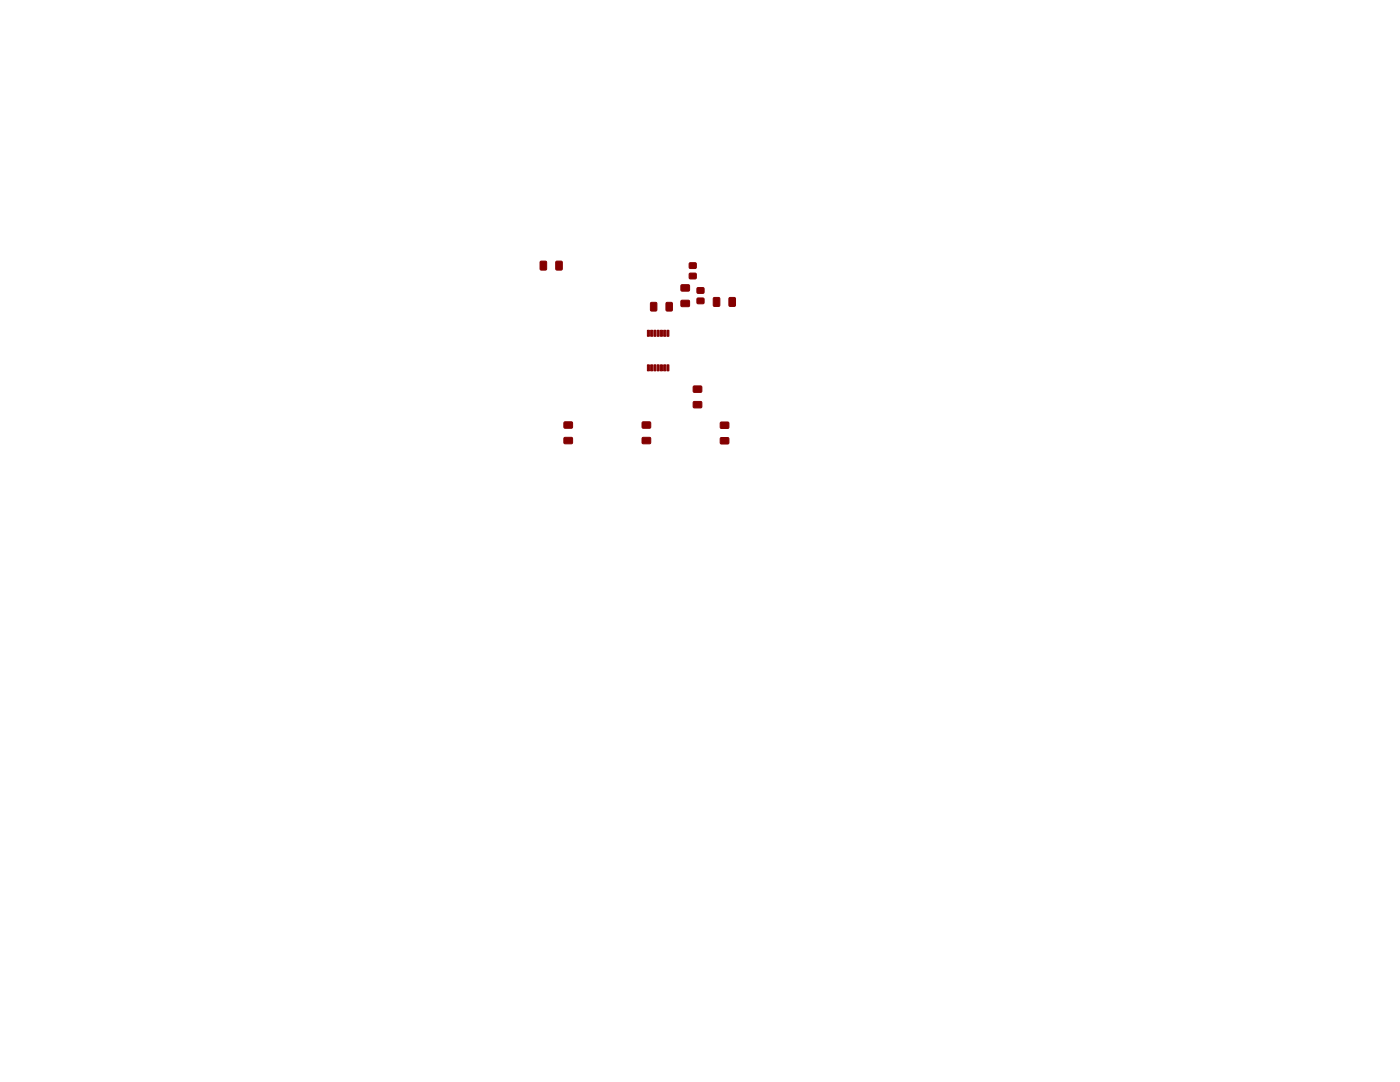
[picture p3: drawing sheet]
<svg xmlns="http://www.w3.org/2000/svg" width="279mm" height="216mm" viewBox="0 0 279 216" stroke-linecap="round" stroke-linejoin="round" font-family="sans-serif">
<g fill="#840000" stroke="#840000" stroke-width=".2">
<path d="M112.6 87.3h1.6v1.2h-1.6z"/>
<path d="M112.6 84.2h1.6v1.2h-1.6z"/>
<path d="M135.9 56.9h1.7v1.1h-1.7z"/>
<path d="M135.9 60h1.7v1.1h-1.7z"/>
<path d="M142.4 59.4h1.2v1.7h-1.2z"/>
<path d="M145.5 59.4h1.2v1.7h-1.2z"/>
<path d="M139.1 57.4h1.4v1.1h-1.4z"/>
<path d="M139.1 59.5h1.4v1.1h-1.4z"/>
<path d="M137.6 52.5h1.3v1h-1.3z"/>
<path d="M137.6 54.6h1.3v1h-1.3z"/>
<path d="M138.4 80.2h1.6v1.1h-1.6z"/>
<path d="M138.4 77.1h1.6v1.1h-1.6z"/>
<path d="M111 52.2h1.2v1.6h-1.2z"/>
<path d="M107.8 52.2h1.2v1.6h-1.2z"/>
<path d="M128.2 87.3h1.6v1.2h-1.6z"/>
<path d="M128.2 84.2h1.6v1.2h-1.6z"/>
<path d="M133 60.4h1.1v1.6h-1.1z"/>
<path d="M129.9 60.4h1.1v1.6h-1.1z"/>
<path d="M133.1 65.9h.4v1.2h-.4z"/>
<path d="M132.4 65.9h.4v1.2h-.4z"/>
<path d="M131.8 65.9h.4v1.2h-.4z"/>
<path d="M131.2 65.9h.4v1.2h-.4z"/>
<path d="M130.5 65.9h.4v1.2h-.4z"/>
<path d="M129.8 65.9h.4v1.2h-.4z"/>
<path d="M129.2 65.9h.4v1.2h-.4z"/>
<path d="M129.2 72.8h.4v1.2h-.4z"/>
<path d="M129.8 72.8h.4v1.2h-.4z"/>
<path d="M130.5 72.8h.4v1.2h-.4z"/>
<path d="M131.2 72.8h.4v1.2h-.4z"/>
<path d="M131.8 72.8h.4v1.2h-.4z"/>
<path d="M132.4 72.8h.4v1.2h-.4z"/>
<path d="M133.1 72.8h.4v1.2h-.4z"/>
<path d="M143.8 87.4h1.6v1.1h-1.6z"/>
<path d="M143.8 84.3h1.6v1.1h-1.6z"/>
</g>
</svg>
